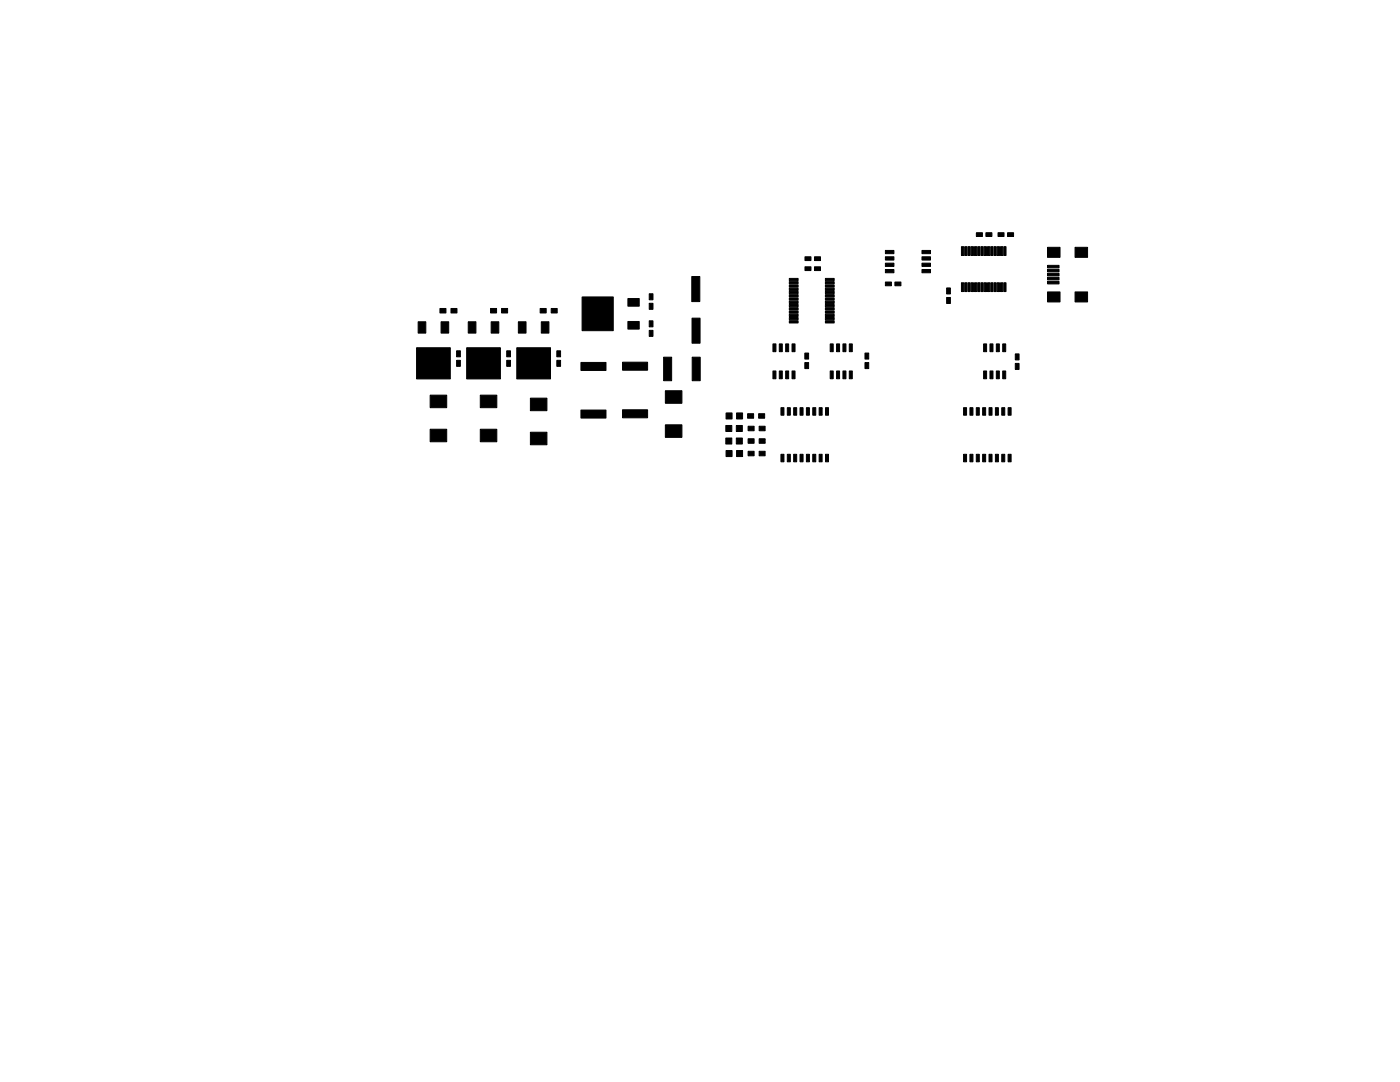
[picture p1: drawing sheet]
<svg xmlns="http://www.w3.org/2000/svg" width="279mm" height="216mm" viewBox="0 0 279 216" stroke-linecap="round" stroke-linejoin="round" font-family="sans-serif">
<g fill="#000" stroke="#000" stroke-width=".2">
<path d="M129.6 58.6h.7v1.2h-.7zM138.1 55.2h1.6v5h-1.6zM157.5 55.6h1.8v.4h-1.8zM157.5 56.2h1.8v.4h-1.8zM157.5 56.9h1.8v.4h-1.8zM157.5 57.5h1.8v.5h-1.8zM157.5 58.1h1.8v.5h-1.8zM157.5 58.8h1.8v.5h-1.8zM157.5 59.4h1.8v.5h-1.8zM160.6 53.2h1.2v.8h-1.2zM160.6 51.2h1.2v.8h-1.2zM162.5 53.2h1.2v.8h-1.2z"/>
<path d="M162.5 51.2h1.2v.8h-1.2zM164.7 59.4h1.8v.5h-1.8zM164.7 58.8h1.8v.5h-1.8zM164.7 58.1h1.8v.5h-1.8zM164.7 57.5h1.8v.5h-1.8zM164.7 56.9h1.8v.4h-1.8zM164.7 56.2h1.8v.4h-1.8zM164.7 55.6h1.8v.4h-1.8zM176.7 56.3h1.2v.7h-1.2zM176.7 50h1.7v.6h-1.7zM176.7 51.2h1.7v.7h-1.7zM176.7 52.5h1.7v.7h-1.7z"/>
<path d="M176.7 53.8h1.7v.6h-1.7zM178.6 56.3h1.2v.7h-1.2zM184 53.8h1.7v.6h-1.7zM184 52.5h1.7v.7h-1.7zM184 51.2h1.7v.7h-1.7zM184 50h1.7v.6h-1.7zM188.9 57.5h.8v1.2h-.8zM188.9 59.4h.8v1.2h-.8zM191.9 56.4h.4v1.8h-.4zM191.9 49.2h.4v1.8h-.4zM192.5 56.4h.5v1.8h-.5zM192.5 49.2h.5v1.8h-.5z"/>
<path d="M193.2 56.4h.4v1.8h-.4zM193.2 49.2h.4v1.8h-.4zM193.8 56.4h.5v1.8h-.5zM193.8 49.2h.5v1.8h-.5zM194.5 56.4h.4v1.8h-.4zM194.5 49.2h.4v1.8h-.4zM195.1 56.4h.5v1.8h-.5zM195.1 49.2h.5v1.8h-.5zM194.9 46.4h1.2v.8h-1.2zM195.8 56.4h.4v1.8h-.4zM195.8 49.2h.4v1.8h-.4zM196.4 56.4h.5v1.8h-.5z"/>
<path d="M196.4 49.2h.5v1.8h-.5zM197.1 56.4h.4v1.8h-.4zM197.1 49.2h.4v1.8h-.4zM196.8 46.4h1.2v.8h-1.2zM197.7 56.4h.5v1.8h-.5zM197.7 49.2h.5v1.8h-.5zM198.4 56.4h.4v1.8h-.4zM198.4 49.2h.4v1.8h-.4zM199 56.4h.5v1.8h-.5zM199 49.2h.5v1.8h-.5zM199.7 56.4h.4v1.8h-.4zM199.7 49.2h.4v1.8h-.4z"/>
<path d="M199.2 46.4h1.2v.8h-1.2zM200.3 56.4h.5v1.8h-.5zM200.3 49.2h.5v1.8h-.5zM201.1 46.4h1.2v.8h-1.2zM209.1 56.1h2.3v.6h-2.3zM209.1 55.3h2.3v.6h-2.3zM209.1 54.5h2.3v.5h-2.3zM209.1 53.7h2.3v.5h-2.3zM209.1 52.9h2.3v.5h-2.3zM209.1 58.3h2.5v1.9h-2.5zM209.1 49.4h2.5v1.9h-2.5zM214.5 58.3h2.5v1.9h-2.5z"/>
<path d="M214.5 49.4h2.5v1.9h-2.5zM83.5 64.2h1.5v2.3h-1.5zM87.8 61.6h1.2v.8h-1.2zM85.9 78.8h3.2v2.5h-3.2zM88 64.2h1.5v2.3h-1.5zM83.1 69.4h6.8v6.2h-6.8zM90 61.6h1.2v.8h-1.2zM91.1 71.9h.8v1.2h-.8zM91.1 70h.8v1.2h-.8zM93.5 64.2h1.5v2.3h-1.5zM97.9 61.6h1.2v.8h-1.2zM95.9 78.8h3.2v2.5h-3.2z"/>
<path d="M98 64.2h1.5v2.3h-1.5zM93.1 69.4h6.8v6.2h-6.8zM100.1 61.6h1.2v.8h-1.2zM101.1 71.9h.8v1.2h-.8zM101.1 70h.8v1.2h-.8zM103.5 64.2h1.5v2.3h-1.5zM107.8 61.6h1.2v.8h-1.2zM105.9 79.4h3.2v2.5h-3.2zM108 64.2h1.5v2.3h-1.5zM103.1 69.4h6.8v6.2h-6.8zM110 61.6h1.2v.8h-1.2zM111.1 71.9h.8v1.2h-.8z"/>
<path d="M111.1 70h.8v1.2h-.8zM115.9 72.3h5v1.6h-5zM116.2 59.3h6.2v6.7h-6.2zM125.3 64.1h2.3v1.6h-2.3zM125.3 59.6h2.3v1.5h-2.3zM124.2 72.3h5v1.6h-5zM129.6 60.5h.7v1.2h-.7zM129.6 65.9h.7v1.2h-.7zM129.6 64h.7v1.2h-.7zM132.4 71.3h1.6v4.7h-1.6zM138.1 63.5h1.6v5h-1.6zM138.1 71.3h1.6v4.7h-1.6z"/>
<path d="M154.3 74h.6v1.6h-.6zM154.3 68.6h.6v1.6h-.6zM155.5 74h.6v1.6h-.6zM155.5 68.6h.6v1.6h-.6zM156.8 74h.6v1.6h-.6zM156.8 68.6h.6v1.6h-.6zM158.1 74h.6v1.6h-.6zM158.1 68.6h.6v1.6h-.6zM157.5 60.1h1.8v.5h-1.8zM157.5 60.7h1.8v.5h-1.8zM157.5 61.4h1.8v.5h-1.8zM157.5 62h1.8v.5h-1.8z"/>
<path d="M157.5 62.7h1.8v.4h-1.8zM157.5 63.3h1.8v.5h-1.8zM157.5 64h1.8v.4h-1.8zM160.6 70.4h.8v1.3h-.8zM160.6 72.4h.8v1.2h-.8zM165.7 74h.6v1.6h-.6zM165.7 68.6h.6v1.6h-.6zM164.7 64h1.8v.4h-1.8zM164.7 63.3h1.8v.5h-1.8zM164.7 62.7h1.8v.4h-1.8zM164.7 62h1.8v.5h-1.8zM164.7 61.4h1.8v.5h-1.8z"/>
<path d="M164.7 60.7h1.8v.5h-1.8zM164.7 60.1h1.8v.5h-1.8zM167 74h.6v1.6h-.6zM167 68.6h.6v1.6h-.6zM168.2 74h.6v1.6h-.6zM168.2 68.6h.6v1.6h-.6zM169.5 74h.6v1.6h-.6zM169.5 68.6h.6v1.6h-.6zM172.6 70.4h.8v1.3h-.8zM172.6 72.4h.8v1.2h-.8zM196.3 74h.6v1.6h-.6zM196.3 68.6h.6v1.6h-.6z"/>
<path d="M197.6 74h.6v1.6h-.6zM197.6 68.6h.6v1.6h-.6zM198.8 74h.6v1.6h-.6zM198.8 68.6h.6v1.6h-.6zM200.1 74h.6v1.6h-.6zM200.1 68.6h.6v1.6h-.6zM202.6 70.6h.8v1.2h-.8zM202.6 72.5h.8v1.2h-.8zM85.9 85.7h3.2v2.5h-3.2zM95.9 85.7h3.2v2.5h-3.2zM105.9 86.3h3.2v2.4h-3.2zM115.9 81.8h5v1.6h-5z"/>
<path d="M124.2 81.8h5v1.6h-5zM132.8 78h3.3v2.5h-3.3zM132.8 84.8h3.3v2.5h-3.3zM144.9 84.9h1.2v1.2h-1.2zM144.9 87.4h1.2v1.2h-1.2zM144.9 82.4h1.2v1.2h-1.2zM144.9 89.9h1.2v1.2h-1.2zM146.9 84.9h1.2v1.2h-1.2zM146.9 87.4h1.2v1.2h-1.2zM147 82.4h1.2v1.2h-1.2zM147 89.9h1.2v1.2h-1.2zM149.2 82.6h1.2v.8h-1.2z"/>
<path d="M149.3 85.1h1.2v.9h-1.2zM149.3 87.5h1.2v.9h-1.2zM149.3 90.1h1.2v.9h-1.2zM151.4 82.6h1.2v.8h-1.2zM151.5 85.1h1.2v.9h-1.2zM151.5 87.5h1.2v.9h-1.2zM151.5 90.1h1.2v.9h-1.2zM155.9 81.4h.6v1.4h-.6zM155.9 90.7h.6v1.4h-.6zM157.1 81.4h.6v1.4h-.6zM157.1 90.7h.6v1.4h-.6zM158.4 81.4h.6v1.4h-.6z"/>
<path d="M158.4 90.7h.6v1.4h-.6zM159.7 81.4h.6v1.4h-.6zM159.7 90.7h.6v1.4h-.6zM160.9 81.4h.6v1.4h-.6zM160.9 90.7h.6v1.4h-.6zM162.2 81.4h.6v1.4h-.6zM162.2 90.7h.6v1.4h-.6zM163.5 81.4h.6v1.4h-.6zM163.5 90.7h.6v1.4h-.6zM164.7 81.4h.6v1.4h-.6zM164.7 90.7h.6v1.4h-.6zM192.3 81.4h.6v1.4h-.6z"/>
<path d="M192.3 90.7h.6v1.4h-.6zM193.6 81.4h.6v1.4h-.6zM193.6 90.7h.6v1.4h-.6zM194.8 81.4h.6v1.4h-.6zM194.8 90.7h.6v1.4h-.6zM196.1 81.4h.6v1.4h-.6zM196.1 90.7h.6v1.4h-.6zM197.4 81.4h.6v1.4h-.6zM197.4 90.7h.6v1.4h-.6zM198.7 81.4h.6v1.4h-.6zM198.7 90.7h.6v1.4h-.6zM199.9 81.4h.6v1.4h-.6z"/>
<path d="M199.9 90.7h.6v1.4h-.6zM201.2 81.4h.6v1.4h-.6zM201.2 90.7h.6v1.4h-.6z"/>
</g>
</svg>
